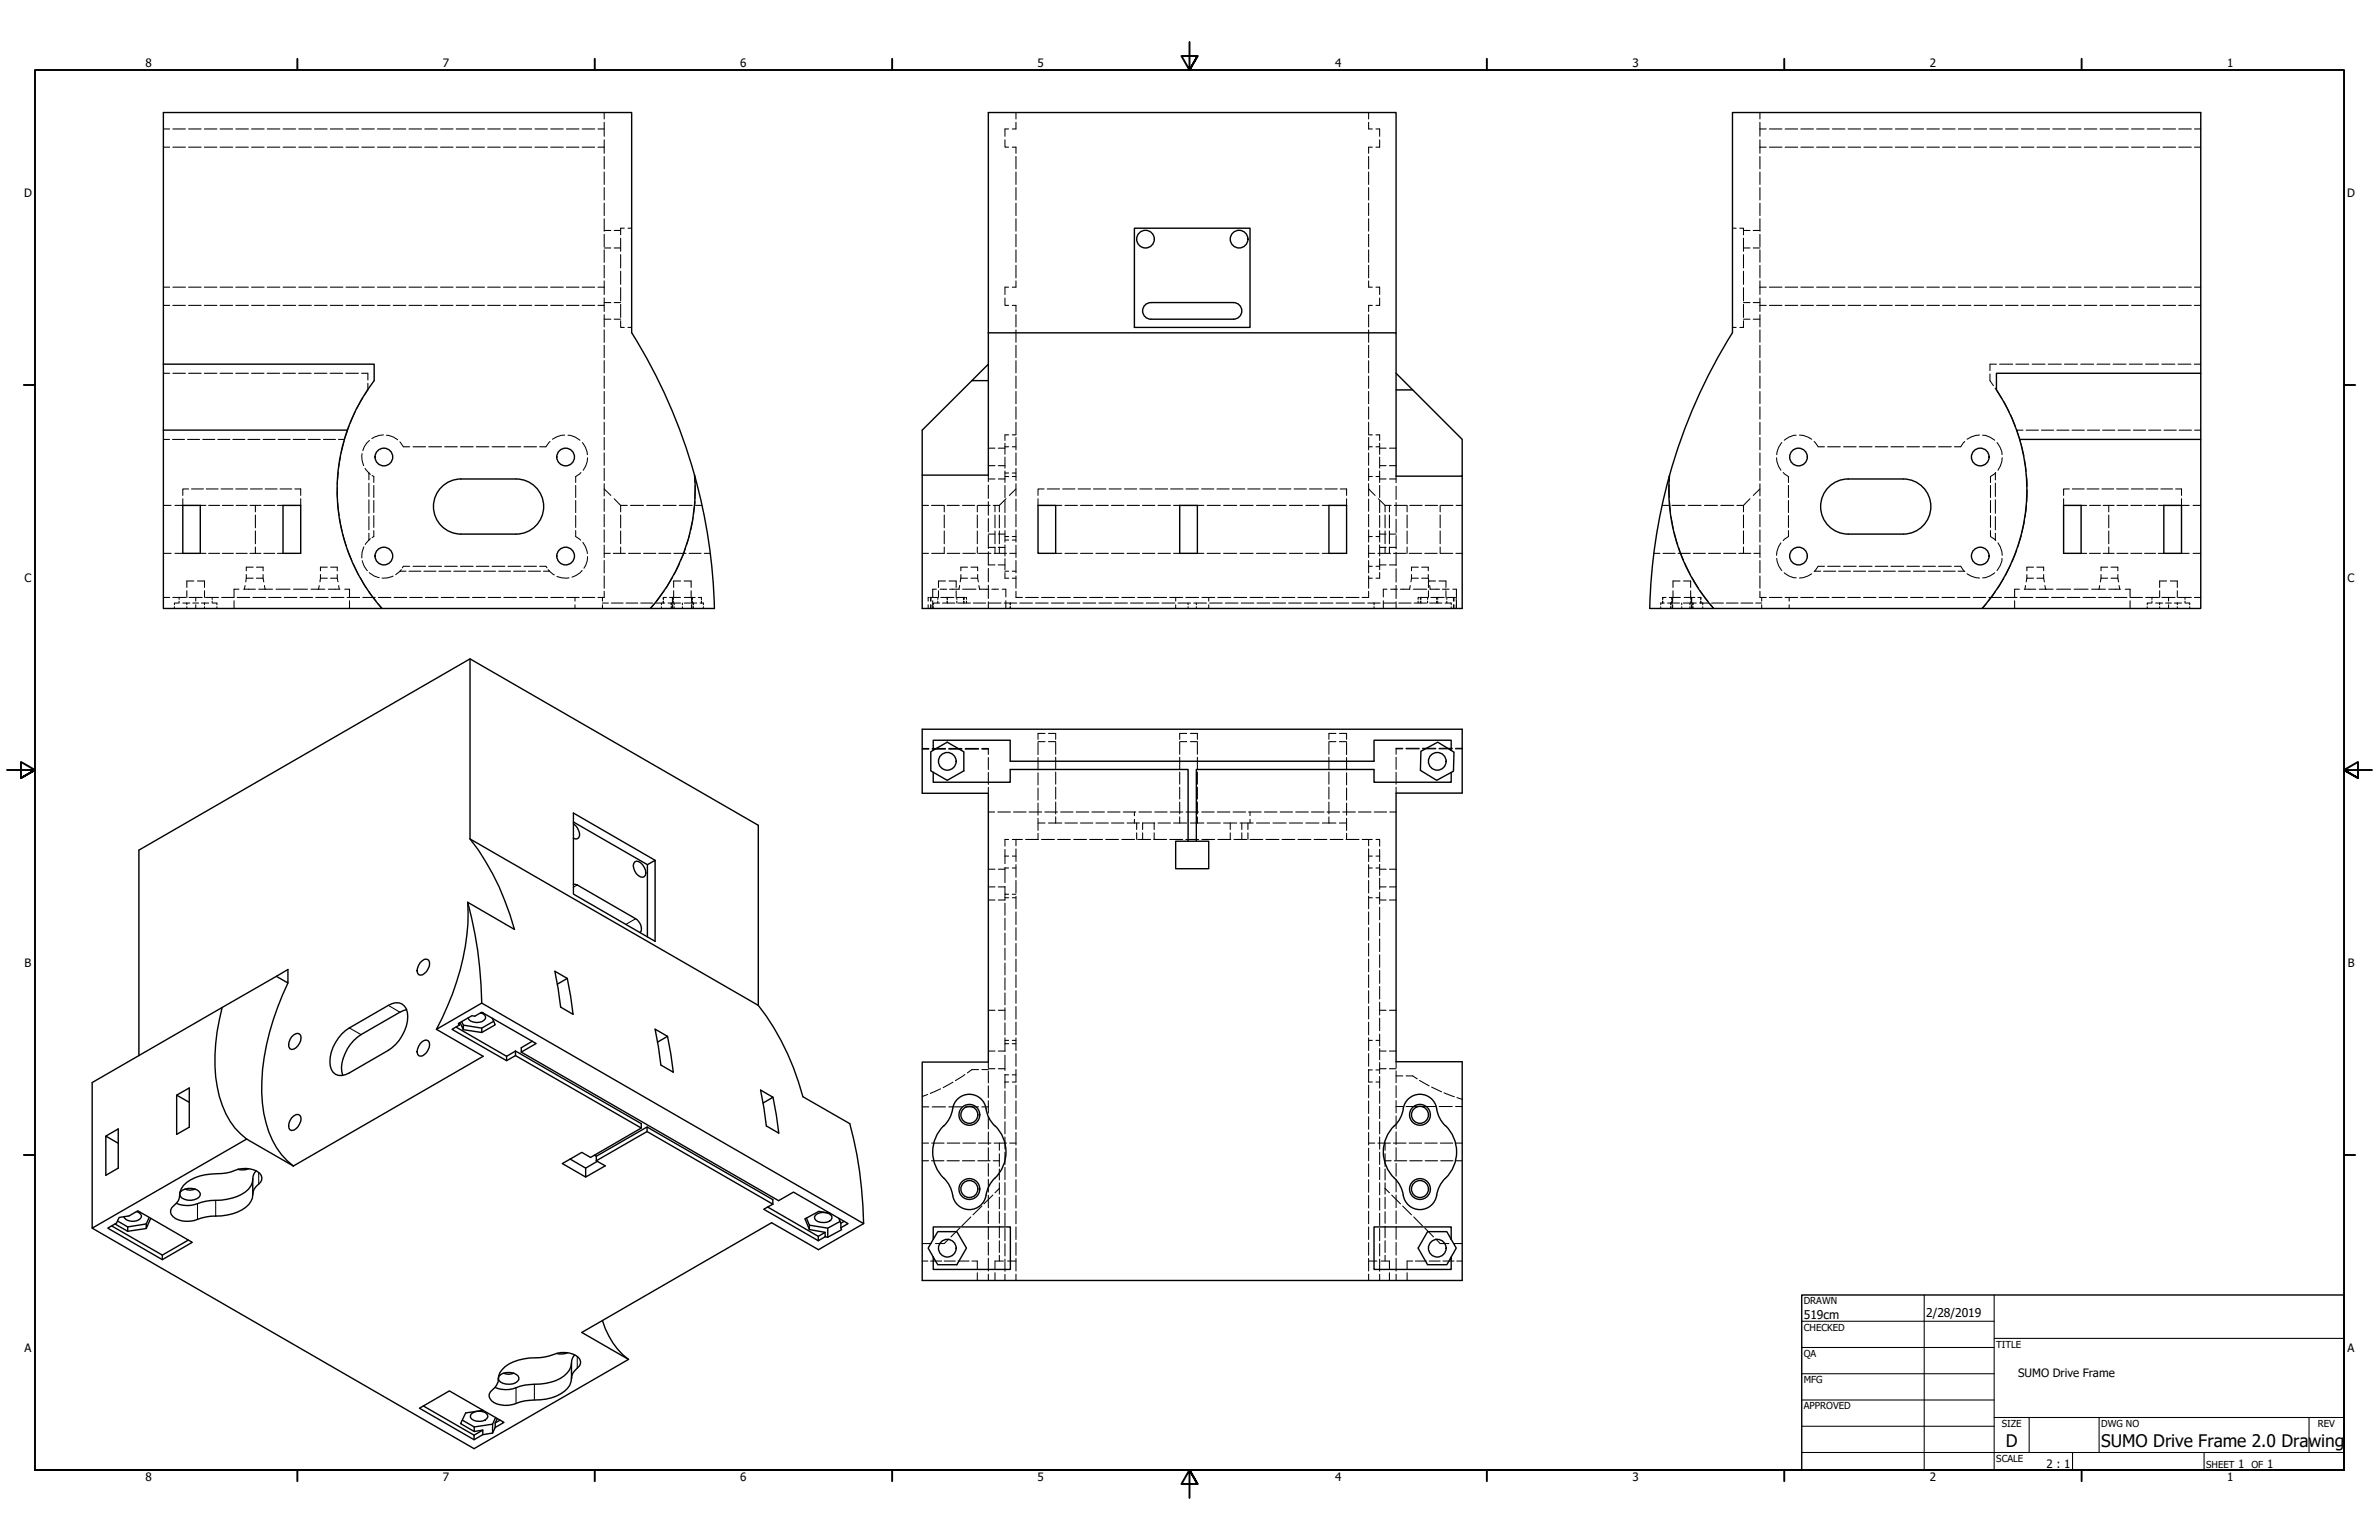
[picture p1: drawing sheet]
<svg xmlns="http://www.w3.org/2000/svg" width="864mm" height="559mm" viewBox="0 0 864 559" stroke-linecap="round" stroke-linejoin="round" font-family="sans-serif">
<defs><g id="words">
<g font-size="6.3">
<text x="728.1" y="524.9">D</text>
<text x="762.8" y="525">SUMO Drive Frame 2.0 Drawing</text>
</g>
<g font-size="4.4">
<text x="654.8" y="478.6">519cm</text>
<text x="699.3" y="478">2/28/2019</text>
</g>
<g font-size="4.2">
<text x="52.8" y="24.4">8</text>
<text x="160.8" y="24.4">7</text>
<text x="268.7" y="24.4">6</text>
<text x="376.7" y="24.4">5</text>
<text x="484.6" y="24.4">4</text>
<text x="592.6" y="24.4">3</text>
<text x="700.5" y="24.4">2</text>
<text x="808.5" y="24.4">1</text>
<text x="8.8" y="71.4">D</text>
<text x="852" y="71.4">D</text>
<text x="8.9" y="211.1">C</text>
<text x="852.2" y="211.1">C</text>
<text x="9" y="350.8">B</text>
<text x="852.2" y="350.8">B</text>
<text x="8.9" y="490.5">A</text>
<text x="852.2" y="490.5">A</text>
<text x="732.6" y="499.5">SUMO Drive Frame</text>
<text x="742.9" y="532.6">2 : 1</text>
<text x="812.4" y="532.6">1</text>
<text x="823" y="532.6">1</text>
<text x="52.8" y="537.5">8</text>
<text x="160.8" y="537.5">7</text>
<text x="268.7" y="537.5">6</text>
<text x="376.7" y="537.5">5</text>
<text x="484.6" y="537.5">4</text>
<text x="592.6" y="537.5">3</text>
<text x="700.5" y="537.5">2</text>
<text x="808.5" y="537.5">1</text>
</g>
<g font-size="3.5">
<text x="654.8" y="473.2">DRAWN</text>
<text x="654.8" y="482.8">CHECKED</text>
<text x="724.7" y="488.9">TITLE</text>
<text x="654.8" y="492.3">QA</text>
<text x="654.8" y="501.8">MFG</text>
<text x="654.8" y="511.4">APPROVED</text>
<text x="726.7" y="517.7">SIZE</text>
<text x="762.8" y="517.7">DWG NO</text>
<text x="841.4" y="517.7">REV</text>
<text x="724.7" y="530.4">SCALE</text>
<text x="800.9" y="532.6">SHEET</text>
<text x="817.4" y="532.6">OF</text>
</g>
</g></defs>
<!-- layer: Hidden (ANSI) -->
<g fill="none" stroke="#000" stroke-width=".38">
<path d="M59.3 46.8h2.3M59.3 53.4h2.3M62.7 46.8h4.6M62.7 53.4h4.6M68.5 46.8h4.5M68.5 53.4h4.5M74.2 46.8h4.5M74.2 53.4h4.5M79.9 46.8h4.6M79.9 53.4h4.6M85.6 46.8h4.6M85.6 53.4h4.6"/>
<path d="M91.3 46.8h4.6M91.3 53.4h4.6M97 46.8h4.6M97 53.4h4.6M102.7 46.8h4.6M102.7 53.4h4.6M108.5 46.8h4.5M108.5 53.4h4.5M114.2 46.8h4.5M114.2 53.4h4.5M119.9 46.8h4.6M119.9 53.4h4.6"/>
<path d="M125.6 46.8h4.6M125.6 53.4h4.6M131.3 46.8h4.6M131.3 53.4h4.6M137 46.8h4.6M137 53.4h4.6M142.7 46.8h4.6M142.7 53.4h4.6M148.5 46.8h4.5M148.5 53.4h4.5M154.2 46.8h4.5M154.2 53.4h4.5"/>
<path d="M159.9 46.8h4.6M159.9 53.4h4.6M165.6 46.8h4.6M165.6 53.4h4.6M171.3 46.8h4.6M171.3 53.4h4.6M177 46.8h4.6M177 53.4h4.6M182.8 46.8h4.5M182.8 53.4h4.5M188.5 46.8h4.5M188.5 53.4h4.5"/>
<path d="M194.2 46.8h4.6M194.2 53.4h4.6M199.9 46.8h4.6M199.9 53.4h4.6M205.6 46.8h4.6M205.6 53.4h4.6M211.3 46.8h4.6M211.3 53.4h4.6M217 46.8h2.3M219.3 50.7v2.7h-2.3M219.3 44.4v5.1M219.3 40.8v2.4"/>
<path d="M219.3 53.4v2.2M219.3 56.8v4.5M364.8 50.7v2.7h1.3M366.1 46.8h-1.3v2.7M367.5 53.4h1.3v2.2M368.8 44.4v2.4h-1.3M368.8 40.8v2.4M368.8 56.8v4.5M496.8 44.4v2.4h1.4M496.8 40.8v2.4M496.8 56.8v4.5M498.2 53.4h-1.4v2.2"/>
<path d="M499.5 46.8h1.3v2.7M500.8 50.7v2.7h-1.3M638.9 46.8h2.3M638.9 53.4h2.3M638.9 40.8v2.4M638.9 44.4v5.1M638.9 50.7v4.9M638.9 56.8v4.5M642.3 46.8h4.6M642.3 53.4h4.6M648 46.8h4.6M648 53.4h4.6"/>
<path d="M653.7 46.8h4.6M653.7 53.4h4.6M659.4 46.8h4.6M659.4 53.4h4.6M665.2 46.8h4.5M665.2 53.4h4.5M670.9 46.8h4.5M670.9 53.4h4.5M676.6 46.8h4.6M676.6 53.4h4.6M682.3 46.8h4.6M682.3 53.4h4.6"/>
<path d="M688 46.8h4.6M688 53.4h4.6M693.7 46.8h4.6M693.7 53.4h4.6M699.5 46.8h4.5M699.5 53.4h4.5M705.2 46.8h4.5M705.2 53.4h4.5M710.9 46.8h4.6M710.9 53.4h4.6M716.6 46.8h4.6M716.6 53.4h4.6"/>
<path d="M722.3 46.8h4.6M722.3 53.4h4.6M728 46.8h4.6M728 53.4h4.6M733.7 46.8h4.6M733.7 53.4h4.6M739.5 46.8h4.5M739.5 53.4h4.5M745.2 46.8h4.5M745.2 53.4h4.5M750.9 46.8h4.6M750.9 53.4h4.6"/>
<path d="M756.6 46.8h4.6M756.6 53.4h4.6M762.3 46.8h4.6M762.3 53.4h4.6M768 46.8h4.6M768 53.4h4.6M773.7 46.8h4.6M773.7 53.4h4.6M779.5 46.8h4.5M779.5 53.4h4.5M785.2 46.8h4.5M785.2 53.4h4.5"/>
<path d="M790.9 46.8h4.6M790.9 53.4h4.6M796.6 46.8h2.3M796.6 53.4h2.3M219.3 62.4v4.5M219.3 68.1v4.5M219.3 73.7v4.5M219.3 79.4v4.5M368.8 62.4v4.5M368.8 68.1v4.5M368.8 73.7v4.5M368.8 79.4v4.5"/>
<path d="M496.8 62.4v4.5M496.8 68.1v4.5M496.8 73.7v4.5M496.8 79.4v4.5M638.9 62.4v4.5M638.9 68.1v4.5M638.9 73.7v4.5M638.9 79.4v4.5M219.3 83.6h2.4M219.3 90h2.4M219.3 85v4.5M219.3 90.7v4.5"/>
<path d="M219.3 96.3v4.5M222.9 83.6h2.4M222.9 90h2.4M225.3 86.4v4.8M225.3 92.4v4.8M225.3 98.4v4.8M226.6 82.8h-1.3v2.4M228 82.8h1.3M368.8 85v4.5M368.8 90.7v4.5M368.8 96.3v4.5M496.8 85v4.5"/>
<path d="M496.8 90.7v4.5M496.8 96.3v4.5M628.9 82.8h1.3M631.6 82.8h1.3v2.4M632.9 86.4v4.8M632.9 92.4v4.8M632.9 98.4v4.8M632.9 83.6h2.4M632.9 90h2.4M636.5 83.6h2.4M636.5 90h2.4M638.9 85v4.5"/>
<path d="M638.9 90.7v4.5M638.9 96.3v4.5M59.3 104.2h2.3M59.3 110.8h2.3M62.7 104.2h4.6M62.7 110.8h4.6M68.5 104.2h4.5M68.5 110.8h4.5M74.2 104.2h4.5M74.2 110.8h4.5M79.9 104.2h4.6M79.9 110.8h4.6"/>
<path d="M85.6 104.2h4.6M85.6 110.8h4.6M91.3 104.2h4.6M91.3 110.8h4.6M97 104.2h4.6M97 110.8h4.6M102.7 104.2h4.6M102.7 110.8h4.6M108.5 104.2h4.5M108.5 110.8h4.5M114.2 104.2h4.5M114.2 110.8h4.5"/>
<path d="M119.9 104.2h4.6M119.9 110.8h4.6M125.6 104.2h4.6M125.6 110.8h4.6M131.3 104.2h4.6M131.3 110.8h4.6M137 104.2h4.6M137 110.8h4.6M142.7 104.2h4.6M142.7 110.8h4.6M148.5 104.2h4.5M148.5 110.8h4.5"/>
<path d="M154.2 104.2h4.5M154.2 110.8h4.5M159.9 104.2h4.6M159.9 110.8h4.6M165.6 104.2h4.6M165.6 110.8h4.6M171.3 104.2h4.6M171.3 110.8h4.6M177 104.2h4.6M177 110.8h4.6M182.8 104.2h4.5M182.8 110.8h4.5"/>
<path d="M188.5 104.2h4.5M188.5 110.8h4.5M194.2 104.2h4.6M194.2 110.8h4.6M199.9 104.2h4.6M199.9 110.8h4.6M205.6 104.2h4.6M205.6 110.8h4.6M211.3 104.2h4.6M211.3 110.8h4.6M217 104.2h2.3M219.3 108.1v2.7h-2.3"/>
<path d="M219.3 109.8h2.4M219.3 115.8h2.4M219.3 101.9v5M219.3 110.8v2.2M219.3 114.2v4.4M219.3 119.7v4.5M222.9 109.8h2.4M222.9 115.8h2.4M225.3 116.4v2.4h1.3M225.3 104.4v4.8M225.3 110.4v4.8M228 118.8h1.3"/>
<path d="M364.8 108.1v2.7h1.3M366.1 104.2h-1.3v2.7M367.5 110.8h1.3v2.2M368.8 101.9v2.3h-1.3M368.8 114.2v4.4M368.8 119.7v4.5M496.8 101.9v2.3h1.4M496.8 114.2v4.4M496.8 119.7v4.5M498.2 110.8h-1.4v2.2M499.5 104.2h1.3v2.7M500.8 108.1v2.7h-1.3"/>
<path d="M628.9 118.8h1.3M632.9 104.4v4.8M632.9 110.4v4.8M632.9 116.4v2.4h-1.3M632.9 109.8h2.4M632.9 115.8h2.4M636.5 109.8h2.4M636.5 115.8h2.4M638.9 104.2h2.3M638.9 110.8h2.3M638.9 101.9v5M638.9 108.1v4.9"/>
<path d="M638.9 114.2v4.4M638.9 119.7v4.5M642.3 104.2h4.6M642.3 110.8h4.6M648 104.2h4.6M648 110.8h4.6M653.7 104.2h4.6M653.7 110.8h4.6M659.4 104.2h4.6M659.4 110.8h4.6M665.2 104.2h4.5M665.2 110.8h4.5"/>
<path d="M670.9 104.2h4.5M670.9 110.8h4.5M676.6 104.2h4.6M676.6 110.8h4.6M682.3 104.2h4.6M682.3 110.8h4.6M688 104.2h4.6M688 110.8h4.6M693.7 104.2h4.6M693.7 110.8h4.6M699.5 104.2h4.5M699.5 110.8h4.5"/>
<path d="M705.2 104.2h4.5M705.2 110.8h4.5M710.9 104.2h4.6M710.9 110.8h4.6M716.6 104.2h4.6M716.6 110.8h4.6M722.3 104.2h4.6M722.3 110.8h4.6M728 104.2h4.6M728 110.8h4.6M733.7 104.2h4.6M733.7 110.8h4.6"/>
<path d="M739.5 104.2h4.5M739.5 110.8h4.5M745.2 104.2h4.5M745.2 110.8h4.5M750.9 104.2h4.6M750.9 110.8h4.6M756.6 104.2h4.6M756.6 110.8h4.6M762.3 104.2h4.6M762.3 110.8h4.6M768 104.2h4.6M768 110.8h4.6"/>
<path d="M773.7 104.2h4.6M773.7 110.8h4.6M779.5 104.2h4.5M779.5 110.8h4.5M785.2 104.2h4.5M785.2 110.8h4.5M790.9 104.2h4.6M790.9 110.8h4.6M796.6 104.2h2.3M796.6 110.8h2.3M59.3 135.4h2.3M62.7 135.4h4.6"/>
<path d="M68.5 135.4h4.5M74.2 135.4h4.5M79.9 135.4h4.6M85.6 135.4h4.6M91.3 135.4h4.5M97 135.4h4.5M102.7 135.4h4.6M108.4 135.4h4.6M114.1 135.4h4.6M119.8 135.4h4.6M125.5 135.4h4.6M131.3 135.4h2.2v2.5"/>
<path d="M133.5 139.1v2.4l-1.2 1.9M219.3 125.3v4.5M219.3 130.9v4.4M219.3 136.5v4.4M368.8 125.3v4.5M368.8 130.9v4.4M368.8 136.5v4.4M496.8 125.3v4.5M496.8 130.9v4.4M496.8 136.5v4.4M638.9 125.3v4.5M638.9 130.9v4.4"/>
<path d="M638.9 136.5v4.4M722.4 135.7v2.4l1.2 1.9M724.7 132.1h-2.3v2.4M725.9 132.1h4.7M731.8 132.1h4.7M737.7 132.1h4.7M743.5 132.1h4.8M749.4 132.1h4.7M755.3 132.1h4.7M761.2 132.1h4.7M767.1 132.1h4.7M773 132.1h4.7"/>
<path d="M778.9 132.1h4.7M784.7 132.1h4.8M790.6 132.1h4.7M796.5 132.1h2.4M59.3 159.4h2.2M62.6 159.4h4.4M68.1 159.4h4.4M73.6 159.4h4.4M79.1 159.4h4.3M84.5 159.4h4.4M90 159.4h4.4M95.5 159.4h4.4"/>
<path d="M101 159.4h4.3M106.4 159.4h4.4M111.9 159.4h4.4M117.4 159.4h4.4M122.9 159.4h2.1M126.7 154.6l-1.5 4.3M129 149.4l-1.9 4.1M131.7 144.4l-2.2 3.9M134.1 159.8l-1.8 2.3-.6 1.4M139.2 157.8l-1.5 .2-2.7 1.1M140.3 157.9a7 7 0 0 1 4 1.7M205 157.9l-1.4 .1-3.1 1.4"/>
<path d="M206.2 157.9a6.9 6.9 0 0 1 4.3 1.9M219.3 142v4.5M219.3 147.6v4.5M219.3 153.2v4.5M219.3 158.8v4.5M366.1 157.8h-1.3v2M367.5 157.8h1.3M368.8 142v4.5M368.8 147.6v4.5M368.8 153.2v4.5M368.8 158.8v4.5M496.8 142v4.5"/>
<path d="M496.8 147.6v4.5M496.8 153.2v4.5M496.8 158.8v4.5M496.8 157.8h1.4M499.5 157.8h1.3v2M638.9 142v4.5M638.9 147.6v4.5M638.9 153.2v4.5M638.9 158.8v4.5M652 157.9a6.9 6.9 0 0 0-4.3 1.9M653.2 157.9l1.4 .1 3.1 1.4M718.6 157.9l-3.1 .7-1.4 .8"/>
<path d="M719.7 157.9a7.3 7.3 0 0 1 4.4 1.9M724.3 140.8l2.4 3.9M727.3 145.6l2.1 3.9M729.9 150.6l1.7 4.1M732 155.8l1.4 4.2M732.2 156.1h2.2M735.5 156.1h4.5M741 156.1h4.5M746.6 156.1h4.5M752.2 156.1h4.4M757.7 156.1h4.5M763.3 156.1h4.4"/>
<path d="M768.9 156.1h4.4M774.4 156.1h4.5M780 156.1h4.4M785.6 156.1h4.4M791.1 156.1h4.4M796.7 156.1h2.2M68.5 177.4h-2.1v2.4M69.5 177.4h4.4M74.9 177.4h4.3M80.3 177.4h4.2M85.6 177.4h4.3M90.9 177.4h4.3"/>
<path d="M96.3 177.4h4.3M101.7 177.4h4.2M107 177.4h2.2v2.4M122.5 176.9l.1 4.5M122.8 171.2l-.3 4.6M123.6 165.5l-.7 4.6M124.9 160l-1.1 4.5M131.4 164.6a7.5 7.5 0 0 0 .6 4.4M132.5 169.9l1.4 1.7M133.9 171.6l.5 .5M133.9 171.6v2.5M133.9 175.3v4.8"/>
<path d="M135.1 172.5l.6 .4v2.2M135.7 176.1v4.4M145.2 160.3l1.2 1.8h2.3M149.9 162.1h4.6M155.6 162.1h4.7M161.4 162.1h4.6M167.1 162.1h4.7M172.9 162.1h4.6M178.6 162.1h4.7M184.4 162.1h4.6M190.2 162.1h4.6M199.6 160.2l-1.4 1.9h-2.3"/>
<path d="M209 176.1v4.4M210.9 171.4l-1.9 1.5v2.2M211.4 160.6a7.3 7.3 0 0 1 1.8 4.4M213.3 166.1l-.7 3.1-.9 1.4M219.3 177.4l2.4 2.4M219.3 164.3v4.5M219.3 169.9v4.5M219.3 175.5v4.5M252.2 172.8l.1 2.3M252.3 176.3v4.6M358.8 172.4v2.4M358.8 176v4.8"/>
<path d="M358.8 173.8h2.4M358.8 169h2.4M358.8 162.6h2.4M362.4 173.8h2.4M362.4 169h2.4M362.4 162.6h2.4M364.8 170.9v2h1.3M364.8 160.8v4M364.8 165.9v4M364.8 172.9v2.2M364.8 176.1v4.4M364.8 162.1h1.3"/>
<path d="M364.8 171.6h1.3M367.5 162.1h1.3M367.5 172.9h1.3M367.5 171.6h1.3M368.8 177.4l-2.4 2.4M368.8 164.3v4.5M368.8 169.9v4.5M368.8 175.5v4.5M379 177.4h-2.2v2.4M380.2 177.4h4.4M385.8 177.4h4.4M391.4 177.4h4.5"/>
<path d="M396.9 177.4h4.5M402.6 177.4h4.4M408.2 177.4h4.4M413.8 177.4h4.4M419.4 177.4h4.5M424.9 177.4h4.6M430.5 177.4h4.5M436.2 177.4h4.4M441.8 177.4h4.4M447.4 177.4h4.5M452.9 177.4h4.6M458.5 177.4h4.5"/>
<path d="M464.2 177.4h4.4M469.8 177.4h4.4M475.4 177.4h4.5M480.9 177.4h4.6M486.5 177.4h2.3v2.4M496.8 177.4l2.4 2.4M496.8 164.3v4.5M496.8 169.9v4.5M496.8 175.5v4.5M496.8 162.1h1.4M496.8 172.9h1.4M499.5 172.9h1.3v2.2"/>
<path d="M499.5 162.1h1.3M500.8 160.8v4M500.8 165.9v4M500.8 170.9v2M500.8 176.1v4.4M500.8 173.8h2.4M500.8 169h2.4M500.8 162.6h2.4M504.4 173.8h2.4M504.4 169h2.4M504.4 162.6h2.4M506.8 172.8v2.4"/>
<path d="M506.8 176.4v4.8M605.9 175.9l.1 4.6M606.1 172.4l-.1 2.4M638.9 177.4l-2.4 2.4M638.9 164.3v4.5M638.9 169.9v4.5M638.9 175.5v4.5M644.9 166.1l.7 3.1 .9 1.4M646.8 160.6a7.3 7.3 0 0 0-1.8 4.4M647.3 171.4l1.9 1.5v2.2M649.2 176.1v4.4M658.6 160.2l1.4 1.9h2.3"/>
<path d="M663.4 162.1h4.6M669.2 162.1h4.6M674.9 162.1h4.7M680.7 162.1h4.6M686.4 162.1h4.7M692.2 162.1h4.6M698 162.1h4.6M703.7 162.1h4.6M713.2 160.2l-1.4 1.9h-2.3M722.6 176.1v4.4M724.3 171.6v2.5M724.3 175.3v4.8"/>
<path d="M724.5 171.4l-1.9 1.5v2.2M724.9 160.6a7.3 7.3 0 0 1 1.9 4.4M726.8 166.1l-.7 3.1-.8 1.4M733.7 161.1l1 4.4M734.9 166.6l.6 4.4M735.6 172.1l.2 4.5M735.8 177.7l-.1 4.5M751.2 177.4h-2.1v2.4M752.3 177.4h4.3M757.6 177.4h4.3M763 177.4h4.3M768.3 177.4h4.3"/>
<path d="M773.7 177.4h4.3M779 177.4h4.3M784.4 177.4h4.3M789.7 177.4h2.2v2.4M59.3 183.4h2.8M66.4 181v2.4h-2.9M72.7 183.4h2M75.8 183.4h4M80.7 183.4h4M85.7 183.4h4M90.7 183.4h4M92.7 198.5v2.3h-2"/>
<path d="M92.7 183.4v2.3M92.7 186.9v4.6M92.7 192.7v4.6M95.8 183.4h4M100.7 183.4h2M109.2 181v2.4M122.6 182.6l.5 4.5M123.3 188.2l.9 4.5M124.5 193.8l1.2 4.4M126 199.3l1.8 4.2M132.1 198.4a7.1 7.1 0 0 0-.7 4M133.9 196l-1.3 1.5"/>
<path d="M133.9 181.4v4.8M133.9 187.5v4.8M133.9 193.5v2.5M134.4 195.5l-.5 .5M135.7 181.6v4.4M135.7 187.1v4.3M135.7 192.5v2.2l-.6 .4M209 192.5v2.2l1.8 1.3M209 181.6v4.4M209 187.1v4.3M211.6 196.8a8.4 8.4 0 0 1 1.6 4.1M219.3 181.1v4.4"/>
<path d="M219.3 186.7v4.4M219.3 192.3v4.4M219.3 197.8v4.5M222.9 181l2.4 2.4M225.3 183.4h2.4M225.3 183.4v2.3M225.3 186.9v4.6M225.3 192.7v4.6M225.3 198.5v2.3M228.9 183.4h4.7M234.8 183.4h4.7M240.7 183.4h4.7"/>
<path d="M246.6 183.4h4.7M248.8 198.9l-1.7 4.4M250.4 193.4l-1.2 4.5M251.6 187.8l-.8 4.5M252.3 182.1l-.5 4.5M252.5 183.4h2.3M334.8 183.4h2.3M338.1 183.4h4.5M342.8 183.4v2.3M342.8 186.9v4.6M342.8 192.7v4.6M342.8 198.5v2.3"/>
<path d="M343.8 183.4h4.4M349.4 183.4h4.4M354.8 183.4v2.3M354.8 186.9v4.6M354.8 192.7v4.6M354.8 198.5v2.3M355 183.4h4.4M358.8 182.1v4.8M358.8 188.2v4.8M358.8 194.2v4.8M358.8 193.8h2.4M358.8 198.6h2.4"/>
<path d="M360.6 183.4h2.2M361.2 183.4v2.3M361.2 186.9v4.6M361.2 192.7v4.6M361.2 198.5v2.3M362.4 193.8h2.4M362.4 198.6h2.4M362.8 183.4v2.3M362.8 186.9v4.6M362.8 192.7v4.6M362.8 198.5v2.3M364.8 192.5v2.2h1.3"/>
<path d="M364.8 181.6v4.4M364.8 187.1v4.3M364.8 194.7v2M364.8 197.7v4M364.8 196h1.3M365.2 181l-2.4 2.4M367.5 194.7h1.3M367.5 196h1.3M368.8 181.1v4.4M368.8 186.7v4.4M368.8 192.3v4.4M368.8 197.8v4.5"/>
<path d="M376.8 181v2.4M383.2 183.4h2.2M386.6 183.4h4.5M392.2 183.4h4.5M397.8 183.4h4.5M403.5 183.4h4.5M409.1 183.4h4.5M414.7 183.4h4.5M420.4 183.4h4.5M426 183.4h2.2M434.7 183.4h2.3M438.2 183.4h4.8"/>
<path d="M444.2 183.4h4.7M450.2 183.4h4.7M456.1 183.4h4.8M462.1 183.4h4.8M468.1 183.4h4.7M474 183.4h4.8M480 183.4h2.4M488.8 181v2.4M496.8 181.1v4.4M496.8 186.7v4.4M496.8 192.3v4.4M496.8 197.8v4.5"/>
<path d="M496.8 194.7h1.4M499.5 194.7h1.3M500.4 181l2.4 2.4M500.8 181.6v4.4M500.8 187.1v4.3M500.8 192.5v4.2M500.8 197.7v4M500.8 193.8h2.4M500.8 198.6h2.4M502.8 183.4v2.3M502.8 186.9v4.6M502.8 192.7v4.6"/>
<path d="M502.8 198.5v2.3M502.8 183.4h2.2M504.4 183.4v2.3M504.4 186.9v4.6M504.4 192.7v4.6M504.4 198.5v2.3M504.4 193.8h2.4M504.4 198.6h2.4M506.2 183.4h4.5M506.8 182.4v4.8M506.8 188.4v4.8M506.8 194.4v4.8"/>
<path d="M510.8 183.4v2.3M510.8 186.9v4.6M510.8 192.7v4.6M510.8 198.5v2.3M511.7 183.4h4.6M517.3 183.4h4.5M522.8 183.4v2.3M522.8 186.9v4.6M522.8 192.7v4.6M522.8 198.5v2.3h4.6M523 183.4h4.4M528.6 183.4h2.2"/>
<path d="M603.4 183.4h2.3M606 181.7l.4 4.6M606.6 187.5l.9 4.6M606.9 183.4h4.7M607.8 193.2l1.2 4.5M609.4 198.8l1.7 4.3M612.8 183.4h4.7M618.7 183.4h4.7M624.6 183.4h4.7M632.9 183.4v2.3M632.9 186.9v4.6M632.9 192.7v4.6"/>
<path d="M632.9 198.5v2.3M635.3 181l-2.4 2.4h-2.4M638.9 181.1v4.4M638.9 186.7v4.4M638.9 192.3v4.4M638.9 197.8v4.5M646.5 197l-.9 1.4-.7 3.1M649.2 192.5v2.2l-1.9 1.5M649.2 181.6v4.4M649.2 187.1v4.3M722.6 192.5v2.2l1.9 1.5M722.6 181.6v4.4"/>
<path d="M722.6 187.1v4.3M724.3 181.4v4.8M724.3 187.5v4.8M724.3 193.5v2.5M725.3 197l.8 1.4 .7 3.1M732.1 199.7l-1.7 4.1M733.7 194.3l-1.3 4.3M734.9 188.8l-.9 4.4M735.6 183.3l-.5 4.5M749.1 181v2.4M755.5 183.4h2M758.5 183.4h4"/>
<path d="M763.5 183.4h4M765.5 198.5v2.3h2M765.5 183.4v2.3M765.5 186.9v4.6M765.5 192.7v4.6M768.5 183.4h4M773.5 183.4h4M778.5 183.4h4M783.5 183.4h2M791.9 181v2.4h2.8M796.1 183.4h2.8M59.3 216.8h2.3"/>
<path d="M59.3 200.8h2.8M62.7 216.8h2.3M63.5 200.8h2.9M64.8 218.8h-1.5v.7M65 218.1v.7M66.4 218.8h2.5M67.4 216.8h-2.4v.7M67.8 214.4v2.4M67.8 218.8v.7M68.6 216.8h4.8M70 218.8h2.1M70.4 210.8h-2.6v2.4"/>
<path d="M71.1 216.8v1.3M71.1 219.5v1.3M71.7 210.8h2.5v2.4M72.7 200.8h2M73.2 218.8h2.6M74.2 214.4v2.4M74.2 218.8v.7M74.6 216.8h4.7M75.8 200.8h4M77 216.8v.7M77 218.1v.7M77.2 218.8h1.5v.7"/>
<path d="M80.5 216.8h4.5M80.7 200.8h4M85 218v2.8M85.7 200.8h4M86.1 216.8h4.6M86.7 213.8h-1.7v2.8M88.5 213.8h4.2M89 212.5l-.3 1.3M89.4 209.8h2.5M89.4 208.5v1.3M89.4 209.8l-.2 1.3M91.8 216.8h4.6"/>
<path d="M91.9 205.8h-2.5v1.3M92.7 200.8h2M93.1 209.8h2.4l.3 1.3M93.1 205.8h2.4v1.3M93.9 213.8h5M95.5 208.5v1.3M95.8 200.8h4M96 212.5l.2 1.3M97.5 216.8h4.5M100.2 213.8h5.1M100.7 200.8h2M103.2 216.8h4.6"/>
<path d="M106.6 213.8h5M108.9 216.8h4.6M112.9 213.8h5M114.6 216.8h4.5M115.9 212.5l-.3 1.3M116.3 209.8h2.5M116.3 209.8l-.2 1.3M116.3 208.5v1.3M118.8 205.8h-2.5v1.3M119.2 213.8h4.2M120 209.8h2.4l.3 1.3M120 205.8h2.4v1.3"/>
<path d="M120.3 216.8h4.5M122.4 208.5v1.3M122.9 212.5l.2 1.3M125.2 213.8h1.7v2.8M126 216.8h4.6M126.9 218v2.8M128.2 204.5l2 4.2M130.8 209.6l2.4 4M131.5 203.5a7.1 7.1 0 0 0 1.8 3.6M131.7 216.8h4.5M133.8 214.5l2.7 3.6M134 207.8a7.1 7.1 0 0 0 3.7 1.8"/>
<path d="M137.2 219l1.5 1.8M137.4 216.8h4.5M142.7 209a7.1 7.1 0 0 1-4 .7M143.1 216.8h4.5M145.2 207.3l-1.6 1.2M145.2 207.3h2.2M145.7 206.7l-.5 .6M148.5 207.3h4.3M148.7 216.8h4.6M148.7 205.5h-2.3l-.4 .6M149.9 205.5h4.6M153.9 207.3h4.3"/>
<path d="M154.4 216.8h4.6M155.6 205.5h4.7M159.3 207.3h4.3M160.1 216.8h4.6M161.4 205.5h4.6M164.7 207.3h4.4M165.8 216.8h4.6M167.1 205.5h4.7M170.2 207.3h4.3M171.5 216.8h4.6M172.9 205.5h4.6M175.6 207.3h4.3"/>
<path d="M177.2 216.8h4.5M178.6 205.5h4.7M181 207.3h4.4M182.9 216.8h4.6M184.4 205.5h4.6M186.4 207.3h4.4M188.6 216.8h4.6M190.2 205.5h4.6M191.8 207.3h4.4M194.3 216.8h4.5M195.9 205.5h2.3l.4 .6M197.3 207.3h2.2"/>
<path d="M199 206.7l.5 .6M199.5 207.3l1.7 1.3M200 216.8h4.5M202.2 209.2a8 8 0 0 0 4.4 .5M205.7 216.8h4.5M208.7 216.8v1.3M208.7 219.5v1.3M211.3 207l-.8 .9-2.9 1.5M211.4 216.8h4.5M213.3 202l-.1 1.5-1.2 2.7M218.7 218.8h2.2M218.7 216.8v1.3"/>
<path d="M218.7 219.5v1.3M219.3 214.6v2.2h-2.3M219.3 200.8h2.3M219.3 203.4v4.5M219.3 209v4.4M221.9 218.8h4.3M222.6 200.8h4.4M227.3 218.8h4.2M228.2 200.8h4.3M232.6 218.8h4.3M233.6 200.8h4.5M237.6 219l-1.4 1.8"/>
<path d="M237.9 218.8h2.2M239.1 200.8h4.4M240.8 216.8v.7v-.7h1.1M240.8 218.1v.7M241.1 214.4l-2.7 3.7M241.3 218.8h-1.2v.7M242.5 218.8h1.4M243.1 216.8h3.9M243.6 218.8v.7M244.1 218.8h2.9M244.1 216.8v1.3M244.1 219.5v1.3"/>
<path d="M244.2 209.5l-2.5 3.9M244.2 216.8v2M244.2 219.5v1.3M244.4 216.8v.7M244.4 218.1v.7M244.5 214.4v2.4M244.6 200.8h4.4M244.7 218.8v.7M246.7 204.3l-2 4.2M247.1 210.8h-2.6v2.4M247.7 218.8v.7M248.3 210.8h2.6v2.4"/>
<path d="M248.4 216.8h2.7v.7M250.1 200.8h4.4M250.9 214.4v2.4M251 216.8v1.3M251 219.5v1.3M251.1 219.5v1.3M251.3 218.1v.7h-.2M251.3 216.8v.7M251.5 218.8h1.4M251.7 218.8v.7M252.3 216.8h-1.2v2h-2.7M253.5 216.8h1.1v.7"/>
<path d="M254.1 218.8h1.2v.7M254.6 218.1v.7M255.7 200.8h2.1M334.8 200.8h2.3M336.9 219.5v1.3M337.2 216.8h-.3v1.3M337.6 216.8h.3v1.3v-1.3h2.4M337.9 219.5v1.3M338.2 200.8h4.5M338.6 218v2.8M339.9 213.8h-1.3v2.8M340.4 216.8v.7"/>
<path d="M340.4 218.1v.7M340.7 214.4v2.4M341.1 218.8h-2.3v.7M341.2 213.8h2.5M341.5 216.8h2.4v.7v-.7h2.4M342.1 218.8h4.5M343.2 210.8h-2.5v2.4M343.9 200.8h4.5M343.9 218.1v.7M344.5 210.8h2.6v2.4M344.7 213.8h3.5M347.1 214.4v2.4"/>
<path d="M347.3 216.8v.7M347.3 218.1v.7M347.5 216.8h2.7M347.7 218.8h4.5M348.4 212.5l-.3 1.3M348.8 209.8h2.4M348.8 209.8l-.2 1.3M348.8 208.5v1.3M349.4 213.8h4.9M349.5 200.8h4.6M349.9 217.5v-.7v.7M349.9 218.1v.7"/>
<path d="M350.5 216.8h.3v.7M350.8 218.1v.7M351.2 205.8h-2.4v1.3M352.5 209.8h2.4l.3 1.3M352.5 205.8h2.4v1.3M353.3 218.8h4.5M354.9 208.5v1.3M355.2 200.8h4.5M355.3 212.5l.3 1.3h3.4M358.8 200.2v4.8h2.4M358.8 206.2v4.9M358.8 212.3v4.9"/>
<path d="M358.8 218.4v2.4M358.9 218.8h4.5M360 213.8h2.5M360.9 200.8h4.5M362.4 205h2.4M363.8 213.8h1.3v2.8M364.5 218.8h4.6M364.8 207.8v2h1.3M364.8 202.8v4M364.8 207.3h1.3M365.1 218v2.8M366.5 200.8h2.3"/>
<path d="M366.7 218.8v.7M366.8 218.8v.7M367.5 209.8h1.3M367.5 207.3h1.3M368.8 214.6v2.2h2.4M368.8 203.4v4.5M368.8 209v4.4M370.2 218.8h4.6M372.3 216.8h4.6M375.9 218.8h4.6M378.1 216.8h4.7M381.7 218.8h4.6"/>
<path d="M383.2 200.8h2.2M383.9 216.8h4.7M386.6 200.8h4.5M387.4 218.8h4.6M389.8 216.8h4.6M392.2 200.8h4.5M393.1 218.8h4.7M395.5 216.8h4.7M397.8 200.8h4.5M398.9 218.8h4.6M401.4 216.8h4.6M403.5 200.8h4.5"/>
<path d="M404.6 218.8h4.7M407.2 216.8h4.7M409.1 200.8h4.5M410.4 218.8h4.6M413 216.8h4.7M414.7 200.8h4.5M416.1 218.8h4.6M418.8 216.8h4.7M420.4 200.8h4.5M421.8 218.8h4.7M424.6 216.8h4.7M426 200.8h2.2"/>
<path d="M426.8 216.8v1.3M426.8 219.5v1.3M427.6 218.8h4.6M430.5 216.8h4.6M431.3 218.8v.7M433.3 218.8h4.7M434.3 218.8v.7M434.7 200.8h2.3M436.3 216.8h4.6M438.2 200.8h4.8M438.8 216.8v1.3M438.8 219.5v1.3"/>
<path d="M439.1 218.8h4.6M442.1 216.8h4.7M444.2 200.8h4.7M444.8 218.8h4.6M447.9 216.8h4.7M450.2 200.8h4.7M450.6 218.8h4.6M453.8 216.8h4.6M456.1 200.8h4.8M456.3 218.8h4.6M459.5 216.8h4.7M462 218.8h4.7"/>
<path d="M462.1 200.8h4.8M465.4 216.8h4.6M467.8 218.8h4.6M468.1 200.8h4.7M471.2 216.8h4.7M473.5 218.8h4.7M474 200.8h4.8M477 216.8h4.6M479.3 218.8h4.6M480 200.8h2.4M482.9 216.8h4.6M485 218.8h4.6"/>
<path d="M488.6 216.8h4.7M490.8 218.8h4.6M496.5 218.8h4.5M496.8 209.8h1.4M496.8 214.6v2.2h-2.3M496.8 200.8h2.2M496.8 203.4v4.5M496.8 209v4.4M496.8 205.5h1.4M498.8 218.8v.7M499.5 205.5h1.3M500.2 200.8h4.6"/>
<path d="M500.8 207.8v2h-1.3M500.8 202.8v4M500.8 205h2.4M502.2 218v2.8M502.2 218.8h4.5M503.5 213.8h-1.3v2.8M504.4 205h2.4M504.8 213.8h2.4M505.8 200.8h4.6M506.8 200.4v4.8M506.8 206.4v4.8M506.8 212.4v4.8"/>
<path d="M506.8 218.4v2.4M507.7 218.8h4.6M508.3 213.8h3.5M511.6 200.8h4.5M511.9 212.5l-.2 1.3M512.4 209.8h2.5M512.4 209.8l-.2 1.3M512.4 208.5v1.3M513 213.8h4.9M513.3 218.8h4.5M514.8 218.1v.7M514.9 205.8h-2.5v1.3"/>
<path d="M515 216.8h-.2v.7M515.4 216.8h.3l-.1 .7M515.6 218.1v.7M515.7 216.8l.1 .7M515.8 216.8h2.4v.7M515.8 218.1v.7M516.1 209.8h2.4l.2 1.3M516.1 205.8h2.4v1.3M517.2 200.8h4.5M518.2 218.1v.7M518.5 208.5v1.3M518.5 214.4v2.4"/>
<path d="M519 212.5l.2 1.3M519 218.8h4.4M519.1 213.8h3.5M519.4 216.8h2.5M521.1 210.8h-2.6v2.4M521.5 216.8v.7M521.5 218.1v.7M521.9 218.1v.7M522.4 210.8h2.5v2.4M523.6 213.8h2.4M524.3 216.8h-2.4v.7M524.6 218.8h2.2v.7"/>
<path d="M524.9 214.4v2.4M525.2 216.8v.7M525.2 218.1v.7M525.5 216.8h2.6M527.4 213.8h1.3v2.8M527.6 216.8v1.3M527.6 219.5v1.3M527.8 216.8v1.3M527.8 219.5v1.3M528.4 216.8h.2v1.3M528.5 200.8h2.3M528.6 219.5v1.3"/>
<path d="M528.7 218v2.8M600.4 200.8h2.2M603.6 216.8v.7v-.7h1.2M603.6 218.1v.7M603.7 200.8h4.4M604.1 218.8h-1.2v.7M605.3 218.8h1.4M606 216.8h4M606.5 218.8v.7M606.6 218.8v.7M606.9 218.1l-.1 .7M606.9 218.8h2.8"/>
<path d="M606.9 216.8v.7M607.1 216.8v2M607.1 219.5v1.3M607.2 216.8v1.3M607.2 219.5v1.3M607.3 214.4v2.4M609.2 200.8h4.4M609.9 210.8h-2.6v2.4M610.5 218.8v.7M611.1 218.8h2.9M611.1 210.8h2.6v2.4M611.4 216.8h3.9"/>
<path d="M611.5 204.2l2 4.2M613.5 218.8v.7M613.7 214.4l.1 3.1M613.8 218.1v.7M614 216.8v2M614 219.5v1.3M614.1 209.4l2.4 4M614.1 216.8v1.3M614.1 219.5v1.3M614.3 218.8h1.5M614.5 218.8v.7M614.6 218.8v.7"/>
<path d="M614.7 200.8h4.4M616.3 216.8h1.1v.7M617 218.8h3.3M617.2 214.4l2.8 3.7M617.4 218.1v.7M618.1 218.8v.7M620.2 200.8h4.4M620.6 219l1.5 1.8M621.3 218.8h4.3M625.7 200.8h4.4M626.7 218.8h4.2M631.2 200.8h4.4"/>
<path d="M632 218.8h4.3M636.7 200.8h2.2M637.3 218.8h2.2M638.9 214.6v2.2h2.3M638.9 203.4v4.5M638.9 209v4.4M639.5 216.8v1.3M639.5 219.5v1.3M642.3 216.8h4.6M645 202.6a7.3 7.3 0 0 0 1.8 4.4M647.7 207.8a6.9 6.9 0 0 0 4.3 1.9M648 216.8h4.5"/>
<path d="M649.5 216.8v1.3M649.5 219.5v1.3M653.7 216.8h4.5M657.7 208.2l-3.1 1.4-1.4 .1M658.7 207.3h2.2M659.4 216.8h4.6M662 207.3h4.4M662.3 205.5h-2.3l-1.4 1.9M663.4 205.5h4.6M665 216.8h4.6M667.4 207.3h4.4M669.2 205.5h4.6"/>
<path d="M670.8 216.8h4.5M672.8 207.3h4.4M674.9 205.5h4.7M676.5 216.8h4.5M678.3 207.3h4.3M680.7 205.5h4.6M682.1 216.8h4.6M683.7 207.3h4.3M686.4 205.5h4.7M687.8 216.8h4.6M689.2 207.3h4.3M692.2 205.5h4.6"/>
<path d="M693.5 216.8h4.6M694.6 207.3h4.3M698 205.5h4.6M699.2 216.8h4.6M700 207.3h4.3M703.7 205.5h4.6M704.9 216.8h4.6M705.4 207.3h4.3M709.5 205.5h2.3l1.4 1.9M710.6 216.8h4.5M710.8 207.3h2.2M714.1 208.2l1.4 .8 3.1 .7"/>
<path d="M716.3 216.8h4.6M721 219.1l-1.4 1.7M722 216.8h4.6M724.1 207.8a7.3 7.3 0 0 1-4.4 1.9M724.4 214.6l-2.7 3.6M726.8 202.6a7.3 7.3 0 0 1-1.9 4.4M727.4 209.9l-2.4 3.8M727.6 216.8h4.6M729.9 204.9l-1.9 4M731.3 218v2.8M733 213.8h-1.7v2.8M733.4 216.8h4.5"/>
<path d="M734.8 213.8h4.2M735.3 212.5l-.2 1.3M735.8 209.8h2.4M735.8 208.5v1.3M735.8 209.8l-.3 1.3M738.2 205.8h-2.4v1.3M739.1 216.8h4.5M739.4 209.8h2.5l.2 1.3M739.4 205.8h2.5v1.3M740.3 213.8h5M741.9 208.5v1.3M742.3 212.5l.3 1.3"/>
<path d="M744.7 216.8h4.6M746.6 213.8h5M750.4 216.8h4.6M752.9 213.8h5.1M755.5 200.8h2M756.2 216.8h4.5M758.5 200.8h4M759.3 213.8h5M761.8 216.8h4.6M762.2 212.5l-.2 1.3M762.7 209.8h2.4M762.7 209.8l-.3 1.3"/>
<path d="M762.7 208.5v1.3M763.5 200.8h2M765.1 205.8h-2.4v1.3M765.5 213.8h4.2M766.3 209.8h2.5l.2 1.3M766.3 205.8h2.5v1.3M767.5 216.8h4.6M768.5 200.8h4M768.8 208.5v1.3M769.2 212.5l.3 1.3M771.5 213.8h1.7v2.8M773.2 216.8h4.5"/>
<path d="M773.2 218v2.8M773.5 200.8h4M778.5 200.8h4M778.9 216.8h4.7M781 218.8h-1.5v.7M781.2 216.8v.7M781.2 218.1v.7M782.5 218.8h2.6M783.5 200.8h2M784 214.4v2.4M784 218.8v.7M784.8 216.8h4.8"/>
<path d="M786.1 218.8h2.1M786.5 210.8h-2.5v2.4M787.2 216.8v1.3M787.2 219.5v1.3M787.8 210.8h2.6v2.4M789.3 218.8h2.6M790.4 214.4v2.4M790.4 218.8v.7M790.8 216.8h4.7M791.9 200.8h2.8M793.2 216.8v.7M793.2 218.1v.7"/>
<path d="M793.4 218.8h1.5v.7M796.1 200.8h2.8M796.6 216.8h2.3M63.3 220.2v.6M67.8 220.2v.6M74.2 220.2v.6M78.7 220.2v.6M240.1 220.2v.6M243.6 220.2v.6M244.7 220.2v.6M247.7 220.2v.6M251.7 220.2v.6"/>
<path d="M255.3 220.2v.6M338.8 220.2v.6M366.7 220.2v.6M366.8 220.2v.6M431.3 220.2v.6M434.3 220.2v.6M498.8 220.2v.6M526.8 220.2v.6M602.9 220.2v.6M606.5 220.2v.6M606.6 220.2v.6M610.5 220.2v.6"/>
<path d="M613.5 220.2v.6M614.5 220.2v.6M614.6 220.2v.6M618.1 220.2v.6M779.5 220.2v.6M784 220.2v.6M790.4 220.2v.6M794.9 220.2v.6M334.8 271.8h2.4M334.8 271.6h2.4M338.4 271.8h4.8M338.4 271.6h4.8"/>
<path d="M344.4 271.8h4.8M344.4 271.6h4.8M350.4 271.8h4.8M350.4 271.6h4.8M356.4 271.6h2.4v2.1M356.4 271.8h2.4M358.8 274.9v4.3M376.8 269.4v4.4M376.8 274.9v4.4M376.8 269.1h2.5M379.3 266.1h-2.5v2.2M380.6 269.1h2.6"/>
<path d="M380.6 266.1h2.6v2.2M383.2 269.4v4.3M383.2 274.8v4.3M428.2 269.1h2.6M428.2 269.4v4.3M428.2 274.8v4.3M430.8 266.1h-2.6v2.2M432.1 269.1h2.6M432.1 266.1h2.6v2.2M434.7 269.4v4.3M434.7 274.8v4.3M482.4 269.1h2.5"/>
<path d="M482.4 269.4v4.3M482.4 274.8v4.3M484.9 266.1h-2.5v2.2M486.2 266.1h2.6v2.2M486.2 269.1h2.6M488.8 269.4v4.4M488.8 274.9v4.4M506.8 274.8v4.3M506.8 271.7h2.4M509.2 271.5h-2.4v2.2M510.4 271.7h4.8M510.4 271.5h4.8"/>
<path d="M516.4 271.7h4.8M516.4 271.5h4.8M522.4 271.7h4.8M522.4 271.5h4.8M528.4 271.7h2.4M528.4 271.5h2.4M358.8 280.3v4.3M358.8 285.7v2.1M358.8 294.6h2.3M362.2 294.6h4.6M367.9 294.6h4.6M373.6 294.6h4.5"/>
<path d="M376.8 280.4v4.4M376.8 285.9v4.4M376.8 291.4v4.4M376.8 296.9v4.4M376.8 298.6h2.5M379.3 294.6h4.6M380.6 298.6h4.8M383.2 280.2v4.3M383.2 285.6v4.3M383.2 291v4.3M383.2 296.4v2.2M385 294.6h4.5"/>
<path d="M386.6 298.6h4.5M390.7 294.6h4.5M392.2 298.6h4.5M396.4 294.6h4.5M397.8 298.6h4.5M402.1 294.6h4.5M403.5 298.6h4.5M407.7 294.6h4.6M409.1 298.6h4.5M411.8 294.6v1.4M411.8 297.3v1.3M412.6 298.6v2.4"/>
<path d="M413.4 294.6h4.6M419 298.6v2.4M419.2 294.6h4.5M419.2 298.6h-4.5l.1 2.4M420.4 298.6h4.5M424.8 294.6h4.6M426 298.6h4.8M428.2 280.2v4.3M428.2 285.6v4.3M428.2 291v4.3M428.2 296.4v2.2M430.5 294.6h4.6"/>
<path d="M432.1 298.6h4.9M434.7 280.2v4.3M434.7 285.6v4.3M434.7 291v4.3M434.7 296.4v2.2M436.2 294.6h4.6M438.2 298.6h4.8M441.9 294.6h4.6M444.2 298.6h4.7M446.6 298.6v2.4M447.6 294.6h4.6M450.2 298.6h4.7"/>
<path d="M450.8 298.6v2.4M453 298.6v2.4M453.3 294.6h4.5M453.8 294.6v1.4M453.8 297.3v1.3M456.1 298.6h4.8M459 294.6h4.5M462.1 298.6h4.8M464.7 294.6h4.5M468.1 298.6h4.7M470.3 294.6h4.6M474 298.6h4.8"/>
<path d="M476.1 294.6h4.5M480 298.6h4.9M481.8 294.6h4.5M482.4 280.2v4.3M482.4 285.6v4.3M482.4 291v4.3M482.4 296.4v2.2M486.2 298.6h2.6M487.4 294.6h4.6M488.8 280.4v4.4M488.8 285.9v4.4M488.8 291.4v4.4"/>
<path d="M488.8 296.9v4.4M493.1 294.6h4.6M498.9 294.6h4.5M504.5 294.6h2.3M506.8 280.2v4.3M506.8 285.6v2.2M358.8 315.4h2.4M362.4 315.4h2.4M364.8 308.2v5.2M364.8 314.8v5.5M364.8 315h1.3M364.8 310.6h1.3"/>
<path d="M366.1 304.6h-1.3v2.4M367.5 304.6h3.7M367.5 315h1.3M367.5 310.6h1.3M368.8 304.6v2.3M368.8 308v4.6M368.8 313.8v4.5M368.8 319.5v4.5M372.3 304.6h4.6M376.8 302.4v2.2M378.1 304.6h4.7M383.9 304.6h4.7"/>
<path d="M389.8 304.6h4.6M395.5 304.6h4.7M401.4 304.6h4.6M407.2 304.6h4.7M412.6 302.2v2.4M413 304.6h4.7M414.8 302.2v2.4M418.8 304.6h4.7M419 302.2v2.4M424.6 304.6h4.7M430.5 304.6h4.6M436.3 304.6h4.6"/>
<path d="M442.1 304.6h4.7M446.6 302.2v2.4M447.9 304.6h4.7M450.8 302.2v2.4M453 302.2v2.4M453.8 304.6h4.6M459.5 304.6h4.7M465.4 304.6h4.6M471.2 304.6h4.7M477 304.6h4.6M482.9 304.6h4.6M488.6 304.6h4.7"/>
<path d="M488.8 302.4v2.2M494.5 304.6h3.7M496.8 304.6v2.3M496.8 308v4.6M496.8 313.8v4.5M496.8 319.5v4.5M496.8 315h1.4M496.8 310.6h1.4M499.5 304.6h1.3v2.4M499.5 315h1.3M499.5 310.6h1.3M500.8 308.2v4.4"/>
<path d="M500.8 313.6v4.1M500.8 318.6v4.1M500.8 315.4h2.4M504.4 315.4h2.4M358.8 326.6h2.4M358.8 321.8h2.4M362.4 321.8h2.4M364.8 321.7v2.8h1.3M364.8 324.5v2.1h-2.4M364.8 327.7v4.4M364.8 333.2v4.3M364.8 338.6v4.3"/>
<path d="M364.8 325.8h1.3M367.5 325.8h1.3M367.5 324.5h1.3M368.8 325.2v4.6M368.8 330.9v4.6M368.8 336.6v4.6M496.8 325.2v4.6M496.8 330.9v4.6M496.8 336.6v4.6M496.8 325.8h1.4M499.5 325.8h1.3v2.2M500.8 323.7v2.1"/>
<path d="M500.8 329.2v4.6M500.8 334.9v4.6M500.8 326.6h2.4M500.8 321.8h2.4M504.4 326.6h2.4M504.4 321.8h2.4M364.8 344v4.4M364.8 349.4v4.4M364.8 354.8v4.4M368.8 342.3v4.6M368.8 348v4.6M368.8 353.8v4.5"/>
<path d="M368.8 359.5v4.5M496.8 342.3v4.6M496.8 348v4.6M496.8 353.8v4.5M496.8 359.5v4.5M500.8 340.7v4.6M500.8 346.5v4.5M500.8 352.2v4.6M500.8 357.9v4.6M358.8 366.6h2.4M362.4 366.6h2.4M364.8 376.6v2.1h1.3"/>
<path d="M364.8 360.3v4.3M364.8 365.7v4.4M364.8 371.2v4.3M364.8 378.7v2.8M364.8 377.5h1.3M367.5 377.5h1.3M367.5 378.7h1.3M368.8 365.2v4.6M368.8 370.9v4.6M368.8 376.6v4.6M496.8 365.2v4.6M496.8 370.9v4.6"/>
<path d="M496.8 376.6v4.6M496.8 377.5h1.4M499.5 377.5h1.3M500.8 363.7v4.6M500.8 369.4v4.6M500.8 375.2v4.3M500.8 366.6h2.4M504.4 366.6h2.4M336.7 397.1l-1.9 .8M341.4 395.1l-3.7 1.6M345.9 392.7l-3.5 2M350.3 389.9l-3.5 2.2"/>
<path d="M355.2 388.1h-2.4l-1.6 1.2M356.4 388.1h2.4M358.8 385.4v2.1M358.8 388.6v4.3M358.8 394v4.3M358.8 399.4v4.5M358.8 387.8h2.4M358.8 381.4h2.4M362.4 387.8h2.4M362.4 381.4h2.4M364.8 382.9v5.5M364.8 389.8v5"/>
<path d="M364.8 395.9v4.5M364.8 392.6h1.3M364.8 390h1.3M367.5 390h1.3M368.8 382.3v4.6M368.8 388v4.6h-1.3M368.8 393.8v4.5M368.8 399.5v4.6M496.8 382.3v4.6M496.8 388v4.6h1.4M496.8 393.8v4.5M496.8 399.5v4.6"/>
<path d="M496.8 388.2h1.4M499.5 388.2h1.3M499.5 392.6h1.3M500.8 380.5v4.1M500.8 385.6v4M500.8 390.6v4.2M500.8 395.9v4.5M500.8 387.8h2.4M500.8 381.4h2.4M504.4 387.8h2.4M504.4 381.4h2.4M506.8 385.3v2.1"/>
<path d="M506.8 388.6v4.3M506.8 394v4.3M506.8 399.4v4.4M506.8 390.4h2.4M510.4 390.4h2.4l1.7 1.1M515.3 392l3.5 2M519.7 394.5l3.6 1.7M524.2 396.6l3.7 1.4M528.9 398.3l1.9 .6M334.8 401.6h2.4M334.8 414.8h2.3M338.2 414.8h4.5"/>
<path d="M338.4 401.6h4.8M343.9 414.8h4.5M344.4 401.6h4.8M349.5 414.8h4.6M350.4 401.6h4.8M355.2 414.8h4.5M356.4 401.6h2.4M358.8 405.1v4.5M358.8 410.8v4.6M358.8 416.5v4.6M360.9 414.8h4.5M362.8 414.8v2.6"/>
<path d="M362.8 418.7v4.5M364.8 401.4v4.5M364.8 407v4.4M364.8 412.6v4.4M364.8 418.1v4.4M366.5 414.8h2.3M368.8 405.2v4.6M368.8 410.9v4.6M368.8 416.6v4.6M496.8 405.2v4.6M496.8 410.9v4.6M496.8 416.6v4.6"/>
<path d="M496.8 414.8h2.2M500.2 414.8h4.6M500.8 401.4v4.5M500.8 407v4.4M500.8 412.6v4.4M500.8 418.1v4.4M502.8 414.8v2.6M502.8 418.7v4.5M505.8 414.8h4.6M506.8 404.9v4.7M506.8 410.7v4.6M506.8 416.4v4.6"/>
<path d="M506.8 401.5h2.4M510.4 401.5h4.8M511.6 414.8h4.5M516.4 401.5h4.8M517.2 414.8h4.5M522.4 401.5h4.8M522.9 414.8h4.5M528.4 401.5h2.4M528.5 414.8h2.3M334.8 421.2h2.3M338.1 421.2h4.5M343.8 421.2h4.4"/>
<path d="M349.4 421.2h4.4M355 421.2h4.4M356.4 437.6l-3.2 3.2M358.8 422.2v4.6M358.8 427.9v4.7M358.8 433.7v4.6M358.8 439.4v4.6M360.4 433.6l-3.2 3.2M360.6 421.2h2.2M362.8 424.2v4M362.8 429.2v4.1M362.8 434.4v4.2"/>
<path d="M362.8 439.7v4.2M362.8 431.2l-1.6 1.6M364.8 423.6v4.5M364.8 429.1v4.5M364.8 434.7v4.4M368.8 422.3v4.6M368.8 428.1v4.5M368.8 433.8v4.5M368.8 439.5v4.6M496.8 422.3v4.6M496.8 428.1v4.5M496.8 433.8v4.5"/>
<path d="M496.8 439.5v4.6M500.8 423.6v4.5M500.8 429.1v4.5M500.8 434.7v4.4M502.8 424.2v4M502.8 429.2v4.1M502.8 434.4v4.2M502.8 439.7v4.2M502.8 431.2l1.6 1.6M502.8 421.2h2.2M505.2 433.6l3.2 3.2M506.2 421.2h4.5"/>
<path d="M506.8 422.1v4.7M506.8 427.9v4.6M506.8 433.6v4.6M506.8 439.4v4.6M509.2 437.6l3.2 3.2M511.7 421.2h4.6M517.3 421.2h4.5M523 421.2h4.4M528.6 421.2h2.2M334.8 457.6h2M334.8 451.2h3.2M337.8 457.6h4"/>
<path d="M342.8 457.6h4M344.4 449.6l-1.6 1.6h-3.2M347.8 457.6h4M348.4 445.6l-3.2 3.2M352.4 441.6l-3.2 3.2M352.8 457.6h2v2.8M358.8 445.1v4.6M358.8 450.8v4.6M358.8 456.6v4.6M362.8 444.9v4.2M362.8 450.2v4.3M362.8 455.5v2.1"/>
<path d="M364.2 457.6h-3v2.8M364.8 440.2v4.5M364.8 445.8v4.4M364.8 451.3v4.4M364.8 456.9v4.4M365.8 457.6h3M368.8 445.2v4.6M368.8 450.9v4.6M368.8 456.6v4.6M496.8 445.2v4.6M496.8 450.9v4.6M496.8 456.6v4.6"/>
<path d="M496.8 457.6h3M500.8 440.2v4.5M500.8 445.8v4.4M500.8 451.3v4.4M500.8 456.9v4.4M501.3 457.6h3.1v2.8M502.8 444.9v4.2M502.8 450.2v4.3M502.8 455.5v2.1M506.8 445.1v4.6M506.8 450.8v4.6M506.8 456.6v4.6"/>
<path d="M512.8 457.6h-2v2.8M513.2 441.6l3.2 3.2M513.8 457.6h4M517.2 445.6l3.2 3.2M518.8 457.6h4M521.2 449.6l1.6 1.6h3.2M523.8 457.6h4M527.6 451.2h3.2M528.8 457.6h2M354.8 461.8v2.8M358.8 462.3v2.3M361.2 461.8v2.8"/>
<path d="M364.8 462.4v2.2M368.8 462.3v2.3M496.8 462.3v2.3M500.8 462.4v2.2M504.4 461.8v2.8M506.8 462.3v2.3M510.8 461.8v2.8"/>
</g>
<g fill="#000">
<circle cx="337.9" cy="216.8" r=".19"/>
<circle cx="617.4" cy="216.8" r=".19"/>
</g>
<!-- layer: Visible (ANSI) -->
<g fill="none" stroke="#000" stroke-width=".51">
<path d="M59.3 40.8h170v80a197.4 197.4 0 0 1 30 100h-200zM411.8 82.8h42v36h-42zM415.4 110.9a3 3 0 0 1 2.4-1.1h30a3 3 0 0 1 3 3 3 3 0 0 1-3 3h-30a3 3 0 0 1-2.7-1.7 3 3 0 0 1 .3-3.2zM59.3 132.1h76.5v6a65.7 65.7 0 0 0-9.8 18M352.8 138.1h6M358.8 120.8h148v52h24v-13.4l-24-24M506.8 120.8v-80h-148v131.6h-24v-16.3l24-24M798.9 135.4v-94.6h-170v80a195.9 195.9 0 0 0-22.9 52M59.3 156.1h66.7M126.1 156.1a65 65 0 0 0 12.5 64.7M506.8 141.5h6M733.1 159.5a65 65 0 0 1-13.6 61.3"/>
<path d="M798.9 159.4v-24h-74.2v6.1a67.5 67.5 0 0 1 8.5 17.9h65.7v61.4h-79.4M187.4 173.8a10 10 0 0 1 10 10 10 10 0 0 1-10 10h-20.1a10 10 0 0 1-9.9-10 10 10 0 0 1 10-10h19.9M252.1 172.4a65 65 0 0 1-16 48.4M334.8 172.4v48.4h196v-48M606 172.8a197.5 197.5 0 0 0-7.1 47.9M606 172.8a65 65 0 0 0 16 48M670.9 173.8h20a10 10 0 0 1 10 10 10 10 0 0 1-10 10h-20M670.9 173.8a10 10 0 0 0-10 10 10 10 0 0 0 10 10M66.4 183.4h6.3v17.4h-6.3zM102.7 183.4h6.5v17.4h-6.5zM376.8 183.4h6.4v17.4h-6.4zM428.2 183.4h6.5v17.4h-6.5z"/>
<path d="M482.4 183.4h6.4v17.4h-6.4zM749.1 183.4h6.4v17.4h-6.4zM785.5 183.4h6.4v17.4h-6.4zM170.6 239.1v65.3M598.9 220.8h120.6M334.8 264.6h196v23.2h-24v97.5h24v79.3h-196v-79.2h24v-97.6h-24zM337.9 272.8l6-3.5 6 3.5v6.9l-6 3.4-6-3.4zM338.8 272.2v-3.6h27.9v7.6h132.1v-7.6h28v3.7M526.8 272.3l1 .6-.2 6.9-.8 .5M526.8 272.3l-4.9-3-6.1 3.3-.2 6.9 5.9 3.6 5.3-2.8M208.2 298.9a4.4 4.4 0 0 1 1.9 5.1l-.6 .4-1.3-.2M208.2 298.3l26.8 15.5"/>
<path d="M338.8 280.2v3.6h27.9v-4.6h64.6v26M526.8 280.3v3.5h-28v-4.6h-64.5v26M170.6 304.4a91.8 91.8 0 0 1 16.2 32.8l-17-9.8M170.6 304.4l104.7 60.4M230.4 312.7a2.21 2.21 0 0 1 2.9 1.1 3.4 3.4 0 0 1 .6 4.3 2.56 2.56 0 0 1-3.5-2 2.71 2.71 0 0 1 0-3.4zM237.8 312.2l-29.6-17.2v29.4l29.6 17.2v-29.4l-2.8 1.6v26.1M426.8 305.2h12v10h-12zM169.8 327.4a145.6 145.6 0 0 1 5.1 36.6M169.8 327.4a88.1 88.1 0 0 1-11.4 46.1M208.2 320.9l1.3 .2 21.3 12.3a3.8 3.8 0 0 1 1.5 5M100.3 354.3l4.2-2.5v4.9l-4.2-2.4-66.8 38.5v52.8l56-32.3M104.5 356.7a85.6 85.6 0 0 0-9.3 43.5 33.2 33.2 0 0 0 9.1 21l2.2 1.9"/>
<path d="M152.5 349.3a2.21 2.21 0 0 1 2.9-1.1 3.9 3.9 0 0 1-2.1 5.6h-.8a1.74 1.74 0 0 1-.9-2.5zM205.9 355l2.1 13-4.5-2.6-2.1-13 4.5 2.6-3.6 2.1M80.6 365.6a64.2 64.2 0 0 0-1 32.3 27.4 27.4 0 0 0 9.9 15.4M105.9 376.2a2 2 0 0 1 3.3-.5 4.4 4.4 0 0 1-3.3 5.1 1.83 1.83 0 0 1-1-2.6zM124.1 375.2l2.7-2.2 14.2-8.2a4.3 4.3 0 0 1 4.9-.5 4.3 4.3 0 0 1 2.1 4.6 15.8 15.8 0 0 1-7 12.2l-14.2 8.2a4.2 4.2 0 0 1-6.9-2.6 14.2 14.2 0 0 1 4.2-11.5zM147.6 366.3l-2.4 1-14.1 8.1a15.1 15.1 0 0 0-7 13.5l.3 1.3M152.5 378.7a1.93 1.93 0 0 1 3.3-.5 4.4 4.4 0 0 1-3.3 5 1.74 1.74 0 0 1-.9-2.5zM158.4 373.5l17 9.8-68.9 39.8M165.5 372.7l18.4 10.6 3.2-1.9M166.7 372l-.3-.6 4.9-2.8 1 .1 2.6-1.4 19.7 11.4-5.4 3.1M166.7 372l-2.6 1.5 19.8 11.4 3.2-1.9M166.7 371.3v.7"/>
<path d="M167.6 370.7l.6 1.3v1.6l-1.2-2.5M174.4 367.5a1.75 1.75 0 0 1 1.8 2.1 4 4 0 0 1-6.3-.2M174.6 367.5l.9 .1M174.9 373.1v1.5l-6.7-1M174.9 364l-16.5 9.5M174.9 364l138.6 80M178.7 369.4l1.1 2.5-4.9 2.7M179.2 370.6l-4.3 2.5-6.7-1.1M193.2 377.8l-4 2.4v1.6M242.3 376l2.1 13.1-4.5-2.6-2.1-13.1 4.5 2.6-3.6 2.1M275.3 364.8a91.6 91.6 0 0 1 16.2 33.2l17 9.7a146.5 146.5 0 0 1 5 36.3M275.3 364.8v-65.3l-104.7-60.4-120.2 69.4v74.5"/>
<path d="M64.1 397.4v14.2l4.6-2.6v-14.2l-4.6 2.6 4.6 2.6M183.9 383.3v1.6M187.1 383l45.7 26.3-18.4 10.7-3.2-1.9-7 4.1 8.4 4.9M187.1 381.4l45.7 26.3v1.6M187.1 381.4v1.6M189.2 381.8l93.4 53.9 5.4-3.1 19.8 11.4-2.6 1.5M280.6 398.1l2.1 13.1-4.5-2.6-2.1-13.1 4.5 2.6-3.6 2.1M38.4 412.2l4.5-2.6v14.3l-4.5 2.6v-14.3l4.5 2.6M89.5 413.3l17 9.8M105.9 405.6a2 2 0 0 1 3.3-.5 4.5 4.5 0 0 1-3.3 5.1 1.83 1.83 0 0 1-1-2.6zM215.8 419.2l.7 .3v1.7M216.5 419.5l18.4-10.6 45.6 26.4v1.6"/>
<path d="M234.9 408.9v1.7M342.6 408.5a13.3 13.3 0 0 0 0 19M361.1 408.5a11.6 11.6 0 0 1-3.3-7.1 6.2 6.2 0 0 0-6.8-4.3 6.2 6.2 0 0 0-5.3 6 10.9 10.9 0 0 1-3.1 5.4M361.2 408.5a13.3 13.3 0 0 1 0 19M506.2 408.5a13.6 13.6 0 0 0 1.1 20.2 15.3 15.3 0 0 1 2.6 6.7 6.2 6.2 0 0 0 6.8 3.4 6.2 6.2 0 0 0 5-5.9 13.6 13.6 0 0 1 4.4-7 13.3 13.3 0 0 0-1.4-17.4M524.7 408.5a11.6 11.6 0 0 1-3.4-7.1 6.2 6.2 0 0 0-6.7-4.3 6.2 6.2 0 0 0-5.3 6 10.9 10.9 0 0 1-3.1 5.4M49.5 439.6a1.83 1.83 0 0 1 1.7 2.2 4 4 0 0 1-6.2-.3M65.2 433.1a3.6 3.6 0 0 1 4.3-1.9 3.3 3.3 0 0 1 3.2 1.9 2.35 2.35 0 0 1-2.3 2.3 4.2 4.2 0 0 1-5.2-1.9v.3M66.6 430.1a15.9 15.9 0 0 1 12.1-4.2 17.2 17.2 0 0 0 7.9-1.7 9.2 9.2 0 0 1 7.6 1.5 2.46 2.46 0 0 1-.3 3.9 5.4 5.4 0 0 0-2.3 5.1 9.7 9.7 0 0 1-7.1 5.7 26.3 26.3 0 0 1-8 .9l-3.3 .7a9.8 9.8 0 0 1-10.4-.5 2.4 2.4 0 0 1 .3-4 5.2 5.2 0 0 0 2.2-5zM67.1 431.5a4.8 4.8 0 0 0 3.8 0M90.3 424.1a6.2 6.2 0 0 1-3.9 .2M91.8 428a7.6 7.6 0 0 1-5.7 6.1 25.1 25.1 0 0 1-9.6 1.5l-3.3 .6a11.1 11.1 0 0 1-9.2 .4"/>
<path d="M93 424.8l-1.1 1.9-.1 6.7M206.9 420.6l5.7 3.3 4.3-2.5M216.5 421.2l3.2 1.8-7.1 4.1v-3.2M216.5 421.2l18.4-10.6 45.6 26.3M278.6 438l18.5 10.6 2.4-1.4M280.5 436.9l-3.3 1.9 19.9 11.4 2.4-1.4M361.1 427.5a11.7 11.7 0 0 0-3.3 7.1 6.2 6.2 0 0 1-6.8 4.3 6.2 6.2 0 0 1-5.3-6 10.9 10.9 0 0 0-3-5.4M33.5 445.6l138.6 80.1 56.1-32.4M39.1 445.6l3.2-1.8 .9-2 3.7-.6 3.1-1.8 19.8 11.4-10.9 6.3zM40.5 444.8l18.4 10.6v1.7M42.7 443l3.7 2.2v1.6l-4.7-2.7M53.1 445.8l-6.7 1"/>
<path d="M54.2 441.8l-1.1 2.3-6.7 1.1M54.7 442.1l-1.6 3.7v-1.7M68.4 450l-9.5 5.4M292.7 442l1.1 2.6 6.7 1 4.4-2.4M293.8 444.6v1.6l5.7 1v1.6M296 441a4.2 4.2 0 0 1 5.9 .3 1.77 1.77 0 0 1-1.7 2.2 4.4 4.4 0 0 1-4.4-1.2l-.1-.7zM297.1 448.6v1.6M300.5 445.6v3.3M301.2 440.2l-4-.7-5 2.8 1.6 3.9M304.5 442.1l.7 1.8v1.6M305.2 445.5l.3 .7-5 2.7-1-.1M306.4 443.2l-1.2 .7"/>
<path d="M313.5 444l-16.4 9.5-17-9.8-68.9 39.8 17 9.8M338.8 449.7l-1.9 3.2 1.9 3.2M338.8 445.2h28v15.4h-28v-4.5l1.6 2.8h6.9l3.5-6-3.5-6h-6.9l-1.6 2.8zM498.8 445.2h28v4.5l-1.6-2.8h-7l-3.4 6 3.4 6h7l1.6-2.8v4.5h-28zM526.8 449.7l1.8 3.2-1.8 3.2M218.7 479.2a27 27 0 0 0 9.5 14.1M180.9 499.9a4.5 4.5 0 0 1 6.4-1.2l1 1.2a2.32 2.32 0 0 1-2.2 2.3 5.4 5.4 0 0 1-5-1.3l-.2-.7v.4M182.3 497a15.6 15.6 0 0 1 12.1-4.3 19.8 19.8 0 0 0 7.8-1.7 8 8 0 0 1 8.3 2.3 2.41 2.41 0 0 1-1 3.1 5.6 5.6 0 0 0-2.2 5.1 9.7 9.7 0 0 1-7.1 5.7l-2 .5-4.2 .3a19.8 19.8 0 0 0-7.9 1.7 8.9 8.9 0 0 1-7.7-1.4 2.37 2.37 0 0 1 .4-4 5.8 5.8 0 0 0 2.2-5.1l.5-1.2zM182.8 498.3a4.8 4.8 0 0 0 3.7 0M206 490.9a6.2 6.2 0 0 1-3.9 .2M207.5 494.8a8.1 8.1 0 0 1-5.7 6.2 38.9 38.9 0 0 1-11.3 1.6l-1.7 .4a10.7 10.7 0 0 1-9.1 .4M208.6 491.6l-1 1.9-.1 6.7"/>
<path d="M153.7 510.2l18.4 10.6M167.8 515.3l4.3 2.5 6.7-1M171 513.1a4.2 4.2 0 0 1 6 .4 1.83 1.83 0 0 1-1.7 2.1 4.5 4.5 0 0 1-4.5-1.2zM172.1 517.8v1.6l3.2-.5v1.7M175.3 518.9l-3.2 1.9v1.6M175.4 511.7l-6.4 1-1.8 3.9 4.9 2.8M179.8 518l-1 2-3.5 .6M179.8 518l3.1-1.9-19.8-11.4-10.8 6.3 19.8 11.4 3.2-1.8M179.8 516.3v1.7M179.9 514.3l-1.1 2.5v3.2M180.5 514.7l-.7 1.6M181.5 515.3l-1.7 1"/>
<circle cx="415.8" cy="86.8" r="3.2"/>
<circle cx="449.8" cy="86.8" r="3.2"/>
<circle cx="139.4" cy="165.8" r="3.2"/>
<circle cx="205.3" cy="165.8" r="3.2"/>
<circle cx="652.9" cy="165.8" r="3.2"/>
<circle cx="718.9" cy="165.8" r="3.2"/>
<circle cx="139.4" cy="201.8" r="3.2"/>
<circle cx="205.3" cy="201.8" r="3.2"/>
<circle cx="652.9" cy="201.8" r="3.2"/>
<circle cx="718.9" cy="201.8" r="3.2"/>
<circle cx="343.9" cy="276.3" r="3.2"/>
<circle cx="521.7" cy="276.3" r="3.2"/>
<circle cx="351.9" cy="404.5" r="3.8"/>
<circle cx="351.9" cy="404.5" r="3.1"/>
<circle cx="515.5" cy="404.5" r="3.8"/>
<circle cx="515.5" cy="404.5" r="3.1"/>
<circle cx="351.9" cy="431.5" r="3.8"/>
<circle cx="351.9" cy="431.5" r="3.1"/>
<circle cx="515.5" cy="431.5" r="3.8"/>
<circle cx="515.5" cy="431.5" r="3.1"/>
<circle cx="343.9" cy="452.9" r="3.2"/>
<circle cx="521.7" cy="452.9" r="3.2"/>
</g>
<!-- layer: Visible Narrow (ANSI) -->
<path d="M209.5 321.1l-1.3 .8M230.8 333.4l-3.6 2M126.8 373l4.3 2.4M141 364.8l4.2 2.5M65.2 433.5v.2M71.7 436.8v5.7M78.3 435.5v5.8M93.9 425.4v4.2M209.5 492.2v4.2M180.9 500.3v.2M187.3 503.6v5.7M194 502.3v5.7" fill="none" stroke="#000" stroke-width=".38"/>
<!-- layer: Border (ANSI) -->
<g fill="none" stroke="#000" stroke-width=".7">
<path d="M431.8 15.2v10.2l-2.9-5.1h5.8l-2.9 5.1 2.9-5.1M107.9 21.3v4.1M215.9 21.3v4.1M323.8 21.3v4.1M539.8 21.3v4.1M647.7 21.3v4.1M755.6 21.3v4.1M8.6 139.7h4.1M850.9 139.7h4.1M2.5 279.4h10.2l-5.1-2.9v5.8l5.1-2.9-5.1 2.9M861.1 279.4h-10.2l5.1-2.9v5.8l-5.1-2.9 5.1 2.9M8.6 419.1h4.1"/>
<path d="M850.9 419.1h4.1M12.7 533.4v-508h838.2v508h-838.2h838.2M107.9 533.4v4.1M215.9 533.4v4.1M323.8 533.4v4.1M434.7 538.5l-2.9-5.1 2.9 5.1h-5.8l2.9-5.1v10.2M539.8 533.4v4.1M647.7 533.4v4.1M755.6 533.4v4.1"/>
</g>
<!-- layer: Title (ANSI) -->
<g fill="none" stroke="#000" stroke-width=".38">
<path d="M654 479.4h69.9M698.5 469.9v63.5M723.9 469.9v63.5M654 488.9h69.9M654 498.5h69.9M723.9 485.6h127M654 508h69.9M654 517.5h69.9M723.9 514.3h127M736.6 514.3v12.7M762 514.3v12.7M838.2 514.3v12.7"/>
<path d="M654 527h196.9M752.3 527v6.4M800.1 527v6.4"/>
</g>
<path d="M654 469.9h196.9v63.5h-196.9z" fill="none" stroke="#000" stroke-width=".51"/>
<use href="#words"/>
</svg>
